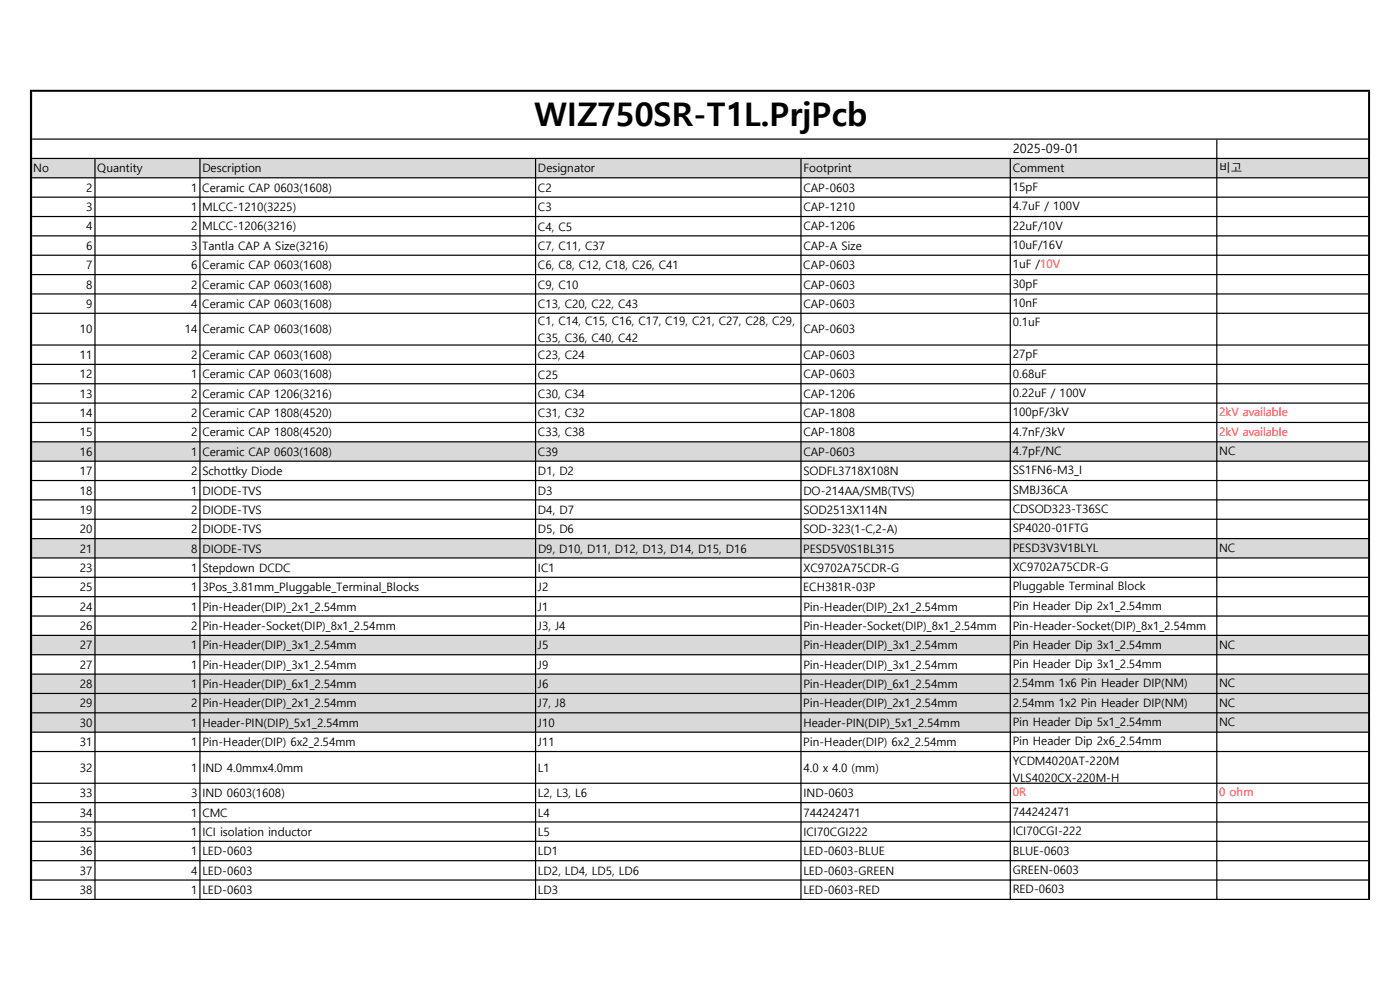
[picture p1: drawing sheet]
<svg xmlns="http://www.w3.org/2000/svg" width="297mm" height="210mm" viewBox="0 0 297 210" stroke-linecap="round" stroke-linejoin="round" font-family="sans-serif">
<defs><g id="words">
<text font-size="6.9" x="113.3" y="26.8">WIZ750SR-T1L.PrjPcb</text>
<text font-size="2.7" x="214.9" y="32.6">2025-09-01</text>
<g font-size="2.5">
<text x="7.1" y="36.6">No</text>
<text x="18.3" y="40.7">2</text>
<text x="20.6" y="36.6">Quantity</text>
<text x="40.6" y="40.7">1 Ceramic CAP 0603(1608)</text>
<text x="42.9" y="36.6">Description</text>
<text x="114.1" y="36.6">Designator</text>
<text x="114.1" y="40.7">C2</text>
<text x="170.4" y="40.7">CAP-0603</text>
<text x="170.4" y="36.6">Footprint</text>
<text x="214.8" y="40.5">15pF</text>
<text x="214.8" y="36.6">Comment</text>
<text x="258.6" y="36.6">비고</text>
<text x="18.3" y="44.8">3</text>
<text x="40.6" y="44.8">1 MLCC-1210(3225)</text>
<text x="114.1" y="44.8">C3</text>
<text x="170.4" y="44.8">CAP-1210</text>
<text x="214.8" y="44.6">4.7uF / 100V</text>
<text x="18.3" y="48.9">4</text>
<text x="18.3" y="53">6</text>
<text x="40.6" y="48.9">2 MLCC-1206(3216)</text>
<text x="40.6" y="53">3 Tantla CAP A Size(3216)</text>
<text x="114.1" y="48.9">C4, C5</text>
<text x="114.1" y="53">C7, C11, C37</text>
<text x="170.4" y="48.9">CAP-1206</text>
<text x="170.4" y="53">CAP-A Size</text>
<text x="214.8" y="48.7">22uF/10V</text>
<text x="214.8" y="52.8">10uF/16V</text>
<text x="18.3" y="57.1">7</text>
<text x="40.6" y="57.1">6 Ceramic CAP 0603(1608)</text>
<text x="114.1" y="57.1">C6, C8, C12, C18, C26, C41</text>
<text x="170.4" y="57.1">CAP-0603</text>
<text x="214.8" y="56.9">1uF /10V</text>
<text x="18.3" y="61.2">8</text>
<text x="18.3" y="65.3">9</text>
<text x="40.6" y="61.2">2 Ceramic CAP 0603(1608)</text>
<text x="40.6" y="65.3">4 Ceramic CAP 0603(1608)</text>
<text x="114.1" y="61.3">C9, C10</text>
<text x="114.1" y="65.3">C13, C20, C22, C43</text>
<text x="170.4" y="65.3">CAP-0603</text>
<text x="170.4" y="61.2">CAP-0603</text>
<text x="214.8" y="61">30pF</text>
<text x="214.8" y="65.2">10nF</text>
<text x="16.9" y="70.7">10</text>
<text x="39.2" y="70.7">14 Ceramic CAP 0603(1608)</text>
<text x="114.1" y="69">C1, C14, C15, C16, C17, C19, C21, C27, C28, C29,</text>
<text x="170.4" y="70.7">CAP-0603</text>
<text x="214.8" y="69.3">0.1uF</text>
<text x="16.9" y="76.2">11</text>
<text x="40.6" y="76.2">2 Ceramic CAP 0603(1608)</text>
<text x="114.1" y="76.2">C23, C24</text>
<text x="114.1" y="72.6">C35, C36, C40, C42</text>
<text x="170.4" y="76.2">CAP-0603</text>
<text x="214.8" y="76">27pF</text>
<text x="16.9" y="80.3">12</text>
<text x="40.6" y="80.3">1 Ceramic CAP 0603(1608)</text>
<text x="114.1" y="80.3">C25</text>
<text x="170.4" y="80.3">CAP-0603</text>
<text x="214.8" y="80.1">0.68uF</text>
<text x="16.9" y="84.4">13</text>
<text x="16.9" y="88.5">14</text>
<text x="40.6" y="84.4">2 Ceramic CAP 1206(3216)</text>
<text x="40.6" y="88.5">2 Ceramic CAP 1808(4520)</text>
<text x="114.1" y="84.4">C30, C34</text>
<text x="114.1" y="88.5">C31, C32</text>
<text x="170.4" y="84.4">CAP-1206</text>
<text x="170.4" y="88.5">CAP-1808</text>
<text x="214.8" y="84.2">0.22uF / 100V</text>
<text x="214.8" y="88.3">100pF/3kV</text>
<text x="16.9" y="92.6">15</text>
<text x="40.6" y="92.6">2 Ceramic CAP 1808(4520)</text>
<text x="114.1" y="92.6">C33, C38</text>
<text x="170.4" y="92.6">CAP-1808</text>
<text x="214.8" y="92.4">4.7nF/3kV</text>
<text x="16.9" y="96.7">16</text>
<text x="16.9" y="100.8">17</text>
<text x="40.6" y="96.7">1 Ceramic CAP 0603(1608)</text>
<text x="40.6" y="100.8">2 Schottky Diode</text>
<text x="114.1" y="100.8">D1, D2</text>
<text x="114.1" y="96.7">C39</text>
<text x="170.4" y="96.7">CAP-0603</text>
<text x="170.4" y="100.8">SODFL3718X108N</text>
<text x="214.8" y="96.5">4.7pF/NC</text>
<text x="214.8" y="100.6">SS1FN6-M3_I</text>
<text x="258.7" y="96.5">NC</text>
<text x="16.9" y="104.9">18</text>
<text x="40.6" y="104.9">1 DIODE-TVS</text>
<text x="114.1" y="104.9">D3</text>
<text x="170.4" y="104.9">DO-214AA/SMB(TVS)</text>
<text x="214.8" y="104.7">SMBJ36CA</text>
<text x="16.9" y="109">19</text>
<text x="16.9" y="113.1">20</text>
<text x="40.6" y="109">2 DIODE-TVS</text>
<text x="40.6" y="113.1">2 DIODE-TVS</text>
<text x="114.1" y="113.2">D5, D6</text>
<text x="114.1" y="109">D4, D7</text>
<text x="170.4" y="113.1">SOD-323(1-C,2-A)</text>
<text x="170.4" y="109">SOD2513X114N</text>
<text x="214.8" y="108.8">CDSOD323-T36SC</text>
<text x="214.8" y="112.9">SP4020-01FTG</text>
<text x="16.9" y="117.2">21</text>
<text x="40.6" y="117.2">8 DIODE-TVS</text>
<text x="114.1" y="117.2">D9, D10, D11, D12, D13, D14, D15, D16</text>
<text x="170.4" y="117.2">PESD5V0S1BL315</text>
<text x="214.8" y="117.1">PESD3V3V1BLYL</text>
<text x="258.7" y="117.1">NC</text>
<text x="16.9" y="121.3">23</text>
<text x="16.9" y="125.4">25</text>
<text x="40.6" y="121.3">1 Stepdown DCDC</text>
<text x="40.6" y="125.4">1 3Pos_3.81mm_Pluggable_Terminal_Blocks</text>
<text x="114.1" y="121.3">IC1</text>
<text x="114.1" y="125.4">J2</text>
<text x="170.4" y="125.4">ECH381R-03P</text>
<text x="170.4" y="121.3">XC9702A75CDR-G</text>
<text x="214.8" y="121.2">XC9702A75CDR-G</text>
<text x="214.8" y="125.3">Pluggable Terminal Block</text>
<text x="16.9" y="129.5">24</text>
<text x="40.6" y="129.5">1 Pin-Header(DIP)_2x1_2.54mm</text>
<text x="114.1" y="129.6">J1</text>
<text x="170.4" y="129.5">Pin-Header(DIP)_2x1_2.54mm</text>
<text x="214.8" y="129.4">Pin Header Dip 2x1_2.54mm</text>
<text x="16.9" y="133.6">26</text>
<text x="16.9" y="137.8">27</text>
<text x="40.6" y="133.6">2 Pin-Header-Socket(DIP)_8x1_2.54mm</text>
<text x="40.6" y="137.8">1 Pin-Header(DIP)_3x1_2.54mm</text>
<text x="114.1" y="137.8">J5</text>
<text x="114.1" y="133.7">J3, J4</text>
<text x="170.4" y="133.6">Pin-Header-Socket(DIP)_8x1_2.54mm</text>
<text x="170.4" y="137.8">Pin-Header(DIP)_3x1_2.54mm</text>
<text x="214.8" y="137.6">Pin Header Dip 3x1_2.54mm</text>
<text x="214.8" y="133.6">Pin-Header-Socket(DIP)_8x1_2.54mm</text>
<text x="258.6" y="137.6">NC</text>
<text x="16.9" y="141.9">27</text>
<text x="40.6" y="141.9">1 Pin-Header(DIP)_3x1_2.54mm</text>
<text x="114.1" y="141.9">J9</text>
<text x="170.4" y="141.9">Pin-Header(DIP)_3x1_2.54mm</text>
<text x="214.8" y="141.7">Pin Header Dip 3x1_2.54mm</text>
<text x="16.9" y="146">28</text>
<text x="40.6" y="146">1 Pin-Header(DIP)_6x1_2.54mm</text>
<text x="114.1" y="146">J6</text>
<text x="170.4" y="146">Pin-Header(DIP)_6x1_2.54mm</text>
<text x="214.8" y="145.8">2.54mm 1x6 Pin Header DIP(NM)</text>
<text x="214.8" y="149.9">2.54mm 1x2 Pin Header DIP(NM)</text>
<text x="258.6" y="145.8">NC</text>
<text x="258.6" y="149.9">NC</text>
<text x="16.9" y="150.1">29</text>
<text x="16.9" y="154.2">30</text>
<text x="40.6" y="150.1">2 Pin-Header(DIP)_2x1_2.54mm</text>
<text x="40.6" y="154.2">1 Header-PIN(DIP)_5x1_2.54mm</text>
<text x="114.1" y="150.1">J7, J8</text>
<text x="114.1" y="154.2">J10</text>
<text x="170.4" y="150.1">Pin-Header(DIP)_2x1_2.54mm</text>
<text x="170.4" y="154.2">Header-PIN(DIP)_5x1_2.54mm</text>
<text x="214.8" y="154">Pin Header Dip 5x1_2.54mm</text>
<text x="258.6" y="154">NC</text>
<text x="16.9" y="158.3">31</text>
<text x="40.6" y="158.3">1 Pin-Header(DIP) 6x2_2.54mm</text>
<text x="114.1" y="158.3">J11</text>
<text x="170.4" y="158.3">Pin-Header(DIP) 6x2_2.54mm</text>
<text x="214.8" y="158.1">Pin Header Dip 2x6_2.54mm</text>
<text x="16.9" y="163.7">32</text>
<text x="40.6" y="163.7">1 IND 4.0mmx4.0mm</text>
<text x="114.1" y="163.7">L1</text>
<text x="170.4" y="163.7">4.0 x 4.0 (mm)</text>
<text x="214.8" y="162.2">YCDM4020AT-220M</text>
<text x="214.8" y="165.9">VLS4020CX-220M-H</text>
<text x="16.9" y="169.1">33</text>
<text x="16.9" y="173.2">34</text>
<text x="40.6" y="169.1">3 IND 0603(1608)</text>
<text x="40.6" y="173.2">1 CMC</text>
<text x="114.1" y="169.1">L2, L3, L6</text>
<text x="114.1" y="173.3">L4</text>
<text x="170.4" y="169.1">IND-0603</text>
<text x="170.4" y="173.2">744242471</text>
<text x="214.8" y="173.1">744242471</text>
<text x="16.9" y="177.3">35</text>
<text x="40.6" y="177.3">1 ICI isolation inductor</text>
<text x="114.1" y="177.3">L5</text>
<text x="170.4" y="177.3">ICI70CGI222</text>
<text x="214.8" y="177.2">ICI70CGI-222</text>
<text x="16.9" y="181.4">36</text>
<text x="16.9" y="185.5">37</text>
<text x="40.6" y="181.4">1 LED-0603</text>
<text x="40.6" y="185.5">4 LED-0603</text>
<text x="114.1" y="185.5">LD2, LD4, LD5, LD6</text>
<text x="114.1" y="181.5">LD1</text>
<text x="170.4" y="181.4">LED-0603-BLUE</text>
<text x="170.4" y="185.5">LED-0603-GREEN</text>
<text x="214.8" y="181.3">BLUE-0603</text>
<text x="214.8" y="185.4">GREEN-0603</text>
<text x="16.9" y="189.7">38</text>
<text x="40.6" y="189.7">1 LED-0603</text>
<text x="114.1" y="189.7">LD3</text>
<text x="170.4" y="189.7">LED-0603-RED</text>
<text x="214.8" y="189.5">RED-0603</text>
</g>
<g font-size="2.5" fill="#f00">
<text x="258.7" y="88.3">2kV available</text>
<text x="258.7" y="92.4">2kV available</text>
<text x="214.8" y="169">0R</text>
<text x="258.6" y="169">0 ohm</text>
</g>
</g></defs>
<path d="M6.7 33.6h283.8v4.2h-283.8zM6.7 93.7h283.8v4.2h-283.8zM6.7 114.3h283.8v4.1h-283.8z" fill-rule="evenodd" fill="#d9d9d9"/>
<path d="M6.7 118.4h283.8v4.1h-283.8zM6.7 130.7h283.8v4.1h-283.8z" fill-rule="evenodd" fill="#fff"/>
<path d="M6.7 134.8h283.8v4.1h-283.8zM6.7 143h283.8v12.4h-283.8z" fill-rule="evenodd" fill="#d9d9d9"/>
<g fill="#000">
<path d="M6.3 19h.5v171.9h-.5zM290.2 19.5h.5v171.4h-.5zM258 29.6h.3v161.3h-.3zM20 33.7h.3v157.2h-.3zM42.3 33.7h.2v157.2h-.2zM113.5 33.7h.2v157.2h-.2zM169.8 33.7h.3v157.2h-.3zM214.2 33.7h.3v157.2h-.3z" fill-rule="evenodd"/>
<path d="M6.8 19h283.9v.5h-283.9zM6.8 29.4h283.4v.2h-283.4zM6.8 33.5h283.4v.2h-283.4zM6.8 37.6h283.4v.2h-283.4zM6.8 41.7h283.4v.3h-283.4zM6.8 45.8h283.4v.3h-283.4zM6.8 49.9h283.4v.3h-283.4zM6.8 54h283.4v.3h-283.4zM6.8 58.1h283.4v.3h-283.4zM6.8 62.2h283.4v.3h-283.4zM6.8 66.3h283.4v.3h-283.4zM6.8 73.1h283.4v.2h-283.4zM6.8 77.2h283.4v.2h-283.4zM6.8 81.3h283.4v.2h-283.4zM6.8 85.4h283.4v.2h-283.4zM6.8 89.5h283.4v.2h-283.4zM6.8 93.6h283.4v.3h-283.4zM6.8 97.7h283.4v.3h-283.4zM6.8 101.8h283.4v.3h-283.4zM6.8 105.9h283.4v.3h-283.4zM6.8 110h283.4v.3h-283.4zM6.8 114.1h283.4v.3h-283.4zM6.8 118.2h283.4v.3h-283.4zM6.8 122.3h283.4v.3h-283.4zM6.8 126.4h283.4v.3h-283.4zM6.8 130.6h283.4v.2h-283.4zM6.8 134.7h283.4v.2h-283.4zM6.8 138.8h283.4v.2h-283.4zM6.8 142.9h283.4v.2h-283.4zM6.8 147h283.4v.2h-283.4zM6.8 151.1h283.4v.2h-283.4zM6.8 155.2h283.4v.2h-283.4zM6.8 159.3h283.4v.3h-283.4zM6.8 166h283.4v.3h-283.4zM6.8 170.1h283.4v.3h-283.4zM6.8 174.2h283.4v.3h-283.4zM6.8 178.4h283.4v.2h-283.4zM6.8 182.5h283.4v.2h-283.4zM6.8 186.6h283.4v.2h-283.4zM6.8 190.7h283.4v.2h-283.4z" fill-rule="evenodd"/>
</g>
<use href="#words"/>
</svg>
